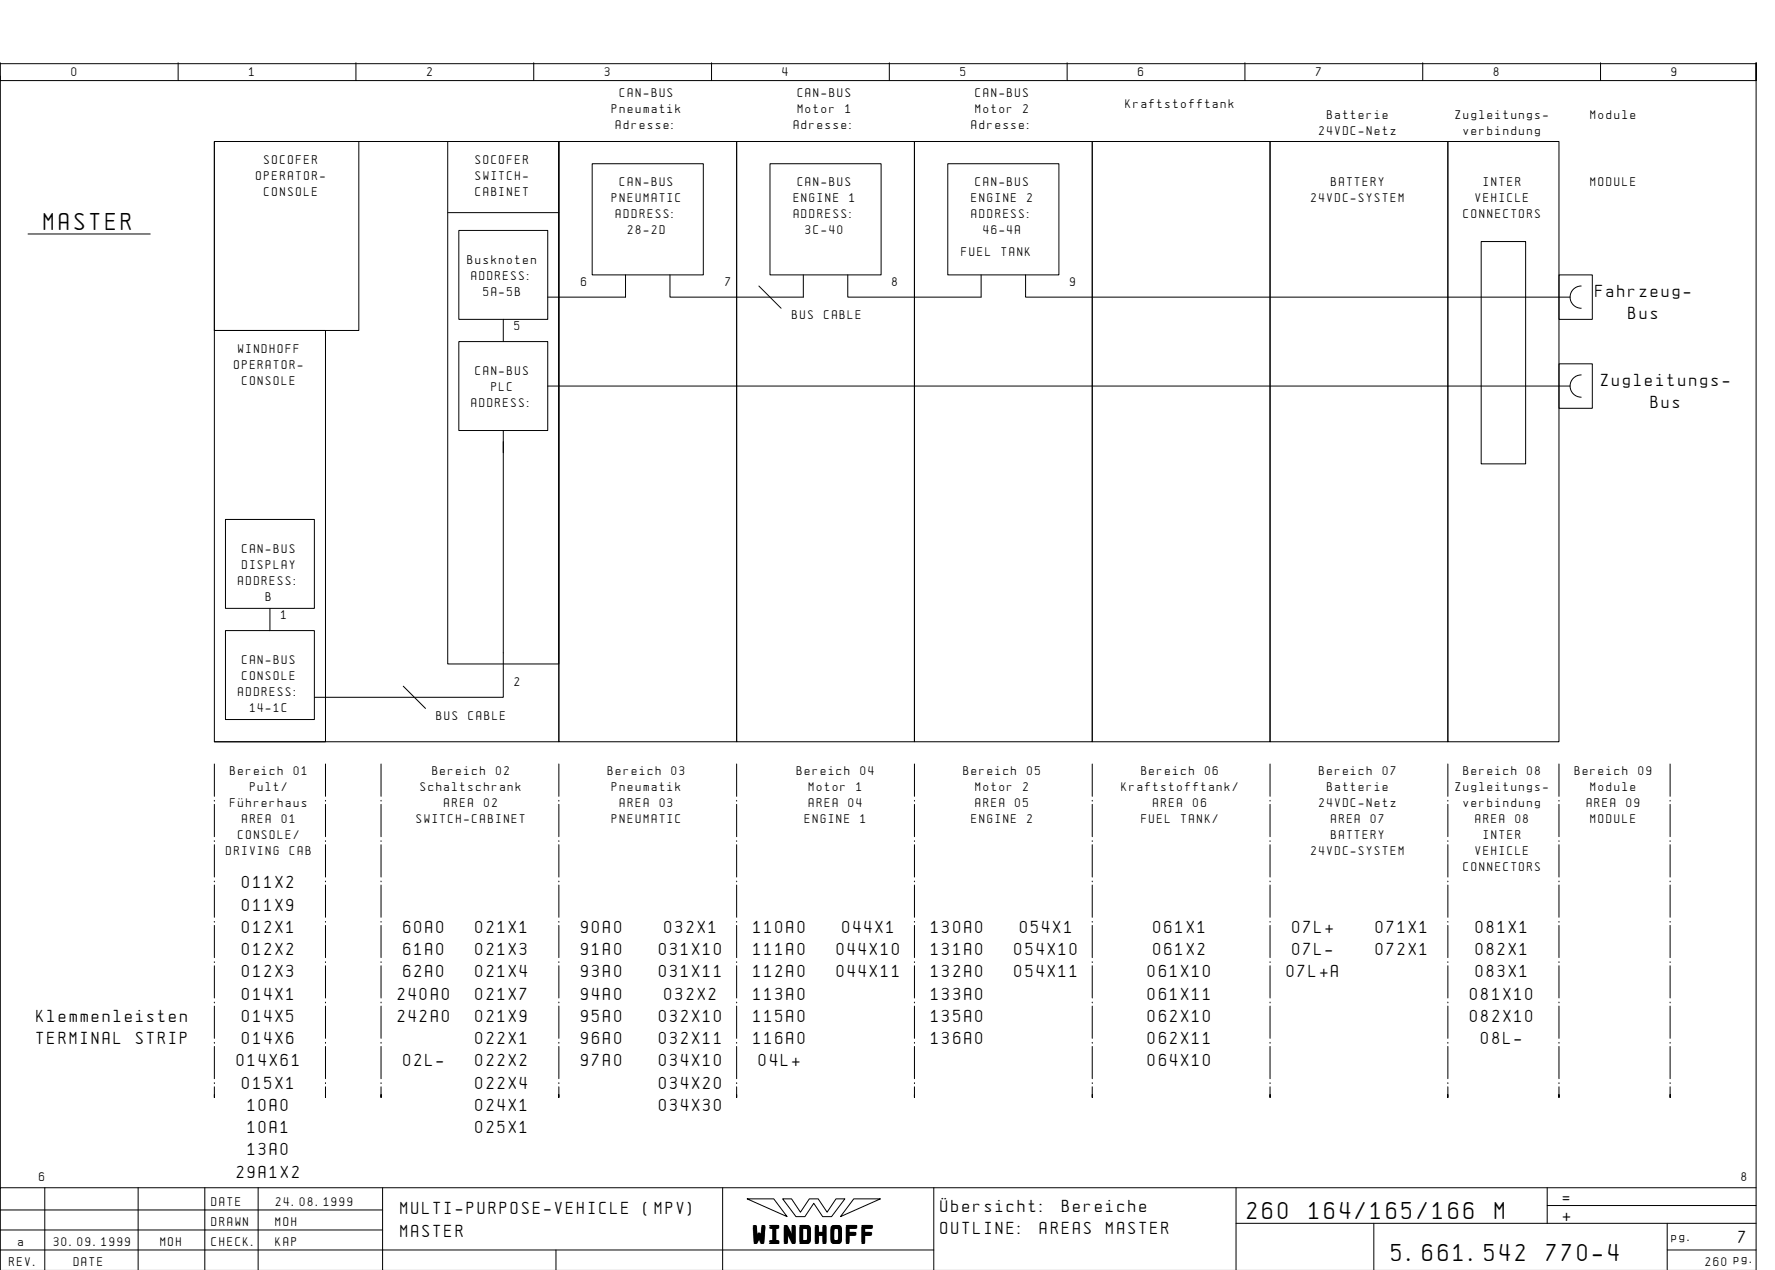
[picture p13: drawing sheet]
<svg xmlns="http://www.w3.org/2000/svg" width="399mm" height="286mm" viewBox="0 0 399 286" stroke-linecap="round" stroke-linejoin="round" font-family="sans-serif">
<defs><g id="words">
<g font-size="4.4">
<text x="9.9" y="51.6">MASTER</text>
<text x="280.6" y="274.1">260</text>
<text x="294.5" y="274.1">164/165/166</text>
<text x="336.3" y="274.1">M</text>
<text x="169.5" y="279.3">WINDHOFF</text>
<text x="313.1" y="283.6">5.661.542</text>
<text x="347.9" y="283.6">770-4</text>
</g>
<g font-size="3.1">
<text x="358.9" y="66.8">Fahrzeug-</text>
<text x="366.4" y="71.8">Bus</text>
<text x="360.2" y="86.8">Zugleitungs-</text>
<text x="371.4" y="91.8">Bus</text>
<text x="54.5" y="199.8">011X2</text>
<text x="54.5" y="204.8">011X9</text>
<text x="54.5" y="209.8">012X1</text>
<text x="90.8" y="209.8">60A0</text>
<text x="107" y="209.8">021X1</text>
<text x="130.8" y="209.8">90A0</text>
<text x="149.5" y="209.8">032X1</text>
<text x="169.5" y="209.8">110A0</text>
<text x="189.5" y="209.8">044X1</text>
<text x="209.5" y="209.8">130A0</text>
<text x="229.5" y="209.8">054X1</text>
<text x="259.5" y="209.8">061X1</text>
<text x="290.8" y="209.8">07L+</text>
<text x="309.5" y="209.8">071X1</text>
<text x="332" y="209.8">081X1</text>
<text x="54.5" y="214.8">012X2</text>
<text x="90.8" y="214.8">61A0</text>
<text x="107" y="214.8">021X3</text>
<text x="130.8" y="214.8">91A0</text>
<text x="148.3" y="214.8">031X10</text>
<text x="169.5" y="214.8">111A0</text>
<text x="188.3" y="214.8">044X10</text>
<text x="209.5" y="214.8">131A0</text>
<text x="228.3" y="214.8">054X10</text>
<text x="259.5" y="214.8">061X2</text>
<text x="290.8" y="214.8">07L-</text>
<text x="309.5" y="214.8">072X1</text>
<text x="332" y="214.8">082X1</text>
<text x="54.5" y="219.8">012X3</text>
<text x="90.8" y="219.8">62A0</text>
<text x="107" y="219.8">021X4</text>
<text x="130.8" y="219.8">93A0</text>
<text x="148.3" y="219.8">031X11</text>
<text x="169.5" y="219.8">112A0</text>
<text x="188.3" y="219.8">044X11</text>
<text x="209.5" y="219.8">132A0</text>
<text x="228.3" y="219.8">054X11</text>
<text x="258.3" y="219.8">061X10</text>
<text x="289.5" y="219.8">07L+A</text>
<text x="332" y="219.8">083X1</text>
<text x="54.5" y="224.8">014X1</text>
<text x="89.5" y="224.8">240A0</text>
<text x="107" y="224.8">021X7</text>
<text x="130.8" y="224.8">94A0</text>
<text x="149.5" y="224.8">032X2</text>
<text x="169.5" y="224.8">113A0</text>
<text x="209.5" y="224.8">133A0</text>
<text x="258.3" y="224.8">061X11</text>
<text x="330.8" y="224.8">081X10</text>
<text x="8.2" y="229.8">Klemmenleisten</text>
<text x="54.5" y="229.8">014X5</text>
<text x="89.5" y="229.8">242A0</text>
<text x="107" y="229.8">021X9</text>
<text x="130.8" y="229.8">95A0</text>
<text x="148.3" y="229.8">032X10</text>
<text x="169.5" y="229.8">115A0</text>
<text x="209.5" y="229.8">135A0</text>
<text x="258.3" y="229.8">062X10</text>
<text x="330.8" y="229.8">082X10</text>
<text x="8.2" y="234.8">TERMINAL</text>
<text x="30.6" y="234.8">STRIP</text>
<text x="53.3" y="239.8">014X61</text>
<text x="54.5" y="234.8">014X6</text>
<text x="90.8" y="239.8">02L-</text>
<text x="107" y="234.8">022X1</text>
<text x="107" y="239.8">022X2</text>
<text x="130.8" y="234.8">96A0</text>
<text x="130.8" y="239.8">97A0</text>
<text x="148.3" y="234.8">032X11</text>
<text x="148.3" y="239.8">034X10</text>
<text x="169.5" y="234.8">116A0</text>
<text x="170.8" y="239.8">04L+</text>
<text x="209.5" y="234.8">136A0</text>
<text x="258.3" y="234.8">062X11</text>
<text x="258.3" y="239.8">064X10</text>
<text x="333.3" y="234.8">08L-</text>
<text x="54.5" y="244.8">015X1</text>
<text x="107" y="244.8">022X4</text>
<text x="148.3" y="244.8">034X20</text>
<text x="55.8" y="249.8">10A0</text>
<text x="107" y="249.8">024X1</text>
<text x="148.3" y="249.8">034X30</text>
<text x="55.8" y="254.8">10A1</text>
<text x="107" y="254.8">025X1</text>
<text x="55.8" y="259.8">13A0</text>
<text x="53.3" y="264.8">29A1X2</text>
<text x="90.1" y="273.1">MULTI-PURPOSE-VEHICLE</text>
<text x="144.8" y="273.1">(MPV)</text>
<text x="211.6" y="272.6">öbersicht:</text>
<text x="238.9" y="272.6">Bereiche</text>
<text x="351.6" y="270.6">=</text>
<text x="351.6" y="274.6">+</text>
<text x="90.1" y="278.1">MASTER</text>
<text x="211.6" y="277.6">OUTLINE:</text>
<text x="234" y="277.6">AREAS</text>
<text x="248.9" y="277.6">MASTER</text>
<text x="391.1" y="279.6">7</text>
</g>
<g font-size="2.3">
<text x="16.1" y="17.1">0</text>
<text x="56.1" y="17.1">1</text>
<text x="96.1" y="17.1">2</text>
<text x="136.1" y="17.1">3</text>
<text x="176.1" y="17.1">4</text>
<text x="216.1" y="17.1">5</text>
<text x="256.1" y="17.1">6</text>
<text x="296.1" y="17.1">7</text>
<text x="336.1" y="17.1">8</text>
<text x="376.1" y="17.1">9</text>
<text x="139.5" y="21.8">CAN-BUS</text>
<text x="179.5" y="21.8">CAN-BUS</text>
<text x="219.5" y="21.8">CAN-BUS</text>
<text x="137.7" y="25.4">Pneumatik</text>
<text x="138.6" y="29">Adresse:</text>
<text x="178.6" y="29">Adresse:</text>
<text x="179.5" y="25.4">Motor</text>
<text x="190.2" y="25.4">1</text>
<text x="218.6" y="29">Adresse:</text>
<text x="219.5" y="25.4">Motor</text>
<text x="230.2" y="25.4">2</text>
<text x="253.2" y="24.3">Kraftstofftank</text>
<text x="298.6" y="26.8">Batterie</text>
<text x="327.5" y="26.8">Zugleitungs-</text>
<text x="357.9" y="26.8">Module</text>
<text x="296.8" y="30.4">24VDC-Netz</text>
<text x="329.3" y="30.4">verbindung</text>
<text x="57.7" y="40.4">OPERATOR-</text>
<text x="59.5" y="36.8">SOCOFER</text>
<text x="107" y="36.8">SOCOFER</text>
<text x="107" y="40.4">SWITCH-</text>
<text x="139.5" y="41.8">CAN-BUS</text>
<text x="179.5" y="41.8">CAN-BUS</text>
<text x="219.5" y="41.8">CAN-BUS</text>
<text x="299.5" y="41.8">BATTERY</text>
<text x="333.7" y="41.8">INTER</text>
<text x="357.9" y="41.8">MODULE</text>
<text x="59.5" y="44">CONSOLE</text>
<text x="107" y="44">CABINET</text>
<text x="137.7" y="45.4">PNEUMATIC</text>
<text x="178.6" y="45.4">ENGINE</text>
<text x="191.1" y="45.4">1</text>
<text x="218.6" y="45.4">ENGINE</text>
<text x="231.1" y="45.4">2</text>
<text x="295" y="45.4">24VDC-SYSTEM</text>
<text x="332" y="45.4">VEHICLE</text>
<text x="138.6" y="49">ADDRESS:</text>
<text x="141.2" y="52.6">28-2D</text>
<text x="178.6" y="49">ADDRESS:</text>
<text x="181.2" y="52.6">3C-40</text>
<text x="218.6" y="49">ADDRESS:</text>
<text x="221.2" y="52.6">46-4A</text>
<text x="329.3" y="49">CONNECTORS</text>
<text x="105.2" y="59.3">Busknoten</text>
<text x="216.3" y="57.6">FUEL</text>
<text x="225.3" y="57.6">TANK</text>
<text x="106.1" y="62.9">ADDRESS:</text>
<text x="130.7" y="64.3">6</text>
<text x="163.2" y="64.3">7</text>
<text x="200.7" y="64.3">8</text>
<text x="240.7" y="64.3">9</text>
<text x="108.7" y="66.5">5A-5B</text>
<text x="178.2" y="71.8">BUS</text>
<text x="185.4" y="71.8">CABLE</text>
<text x="115.7" y="74.3">5</text>
<text x="52.7" y="82.9">OPERATOR-</text>
<text x="53.6" y="79.3">WINDHOFF</text>
<text x="54.5" y="86.5">CONSOLE</text>
<text x="107" y="84.3">CAN-BUS</text>
<text x="110.5" y="87.9">PLC</text>
<text x="106.1" y="91.5">ADDRESS:</text>
<text x="54.5" y="124.3">CAN-BUS</text>
<text x="53.6" y="131.5">ADDRESS:</text>
<text x="54.5" y="127.9">DISPLAY</text>
<text x="59.8" y="135.1">B</text>
<text x="63.2" y="139.3">1</text>
<text x="54.5" y="149.3">CAN-BUS</text>
<text x="54.5" y="152.9">CONSOLE</text>
<text x="115.7" y="154.3">2</text>
<text x="53.6" y="156.5">ADDRESS:</text>
<text x="56.2" y="160.1">14-1C</text>
<text x="98.2" y="161.8">BUS</text>
<text x="105.4" y="161.8">CABLE</text>
<text x="51.8" y="174.3">Bereich</text>
<text x="56.2" y="177.9">Pult/</text>
<text x="66.1" y="174.3">01</text>
<text x="94.6" y="177.9">Schaltschrank</text>
<text x="97.3" y="174.3">Bereich</text>
<text x="111.6" y="174.3">02</text>
<text x="136.8" y="174.3">Bereich</text>
<text x="137.7" y="177.9">Pneumatik</text>
<text x="151.1" y="174.3">03</text>
<text x="179.3" y="174.3">Bereich</text>
<text x="182" y="177.9">Motor</text>
<text x="192.7" y="177.9">1</text>
<text x="193.6" y="174.3">04</text>
<text x="216.8" y="174.3">Bereich</text>
<text x="219.5" y="177.9">Motor</text>
<text x="230.2" y="177.9">2</text>
<text x="231.1" y="174.3">05</text>
<text x="252.3" y="177.9">Kraftstofftank/</text>
<text x="256.8" y="174.3">Bereich</text>
<text x="271.1" y="174.3">06</text>
<text x="296.8" y="174.3">Bereich</text>
<text x="298.6" y="177.9">Batterie</text>
<text x="311.1" y="174.3">07</text>
<text x="327.5" y="177.9">Zugleitungs-</text>
<text x="329.3" y="174.3">Bereich</text>
<text x="343.6" y="174.3">08</text>
<text x="354.3" y="174.3">Bereich</text>
<text x="357.9" y="177.9">Module</text>
<text x="368.6" y="174.3">09</text>
<text x="51.8" y="181.5">FÅhrerhaus</text>
<text x="54.5" y="185.1">AREA</text>
<text x="63.4" y="185.1">01</text>
<text x="93.7" y="185.1">SWITCH-CABINET</text>
<text x="100" y="181.5">AREA</text>
<text x="108.9" y="181.5">02</text>
<text x="137.7" y="185.1">PNEUMATIC</text>
<text x="139.5" y="181.5">AREA</text>
<text x="148.4" y="181.5">03</text>
<text x="181.1" y="185.1">ENGINE</text>
<text x="182" y="181.5">AREA</text>
<text x="190.9" y="181.5">04</text>
<text x="193.6" y="185.1">1</text>
<text x="218.6" y="185.1">ENGINE</text>
<text x="219.5" y="181.5">AREA</text>
<text x="228.4" y="181.5">05</text>
<text x="231.1" y="185.1">2</text>
<text x="256.8" y="185.1">FUEL</text>
<text x="259.5" y="181.5">AREA</text>
<text x="265.7" y="185.1">TANK/</text>
<text x="268.4" y="181.5">06</text>
<text x="296.8" y="181.5">24VDC-Netz</text>
<text x="299.5" y="185.1">AREA</text>
<text x="308.4" y="185.1">07</text>
<text x="329.3" y="181.5">verbindung</text>
<text x="332" y="185.1">AREA</text>
<text x="340.9" y="185.1">08</text>
<text x="357" y="181.5">AREA</text>
<text x="357.9" y="185.1">MODULE</text>
<text x="365.9" y="181.5">09</text>
<text x="53.6" y="188.7">CONSOLE/</text>
<text x="299.5" y="188.7">BATTERY</text>
<text x="333.7" y="188.7">INTER</text>
<text x="50.9" y="192.3">DRIVING</text>
<text x="65.2" y="192.3">CAB</text>
<text x="295" y="192.3">24VDC-SYSTEM</text>
<text x="329.3" y="195.9">CONNECTORS</text>
<text x="332" y="192.3">VEHICLE</text>
<text x="8.8" y="265.6">6</text>
<text x="391.8" y="265.6">8</text>
<text x="47.6" y="271.1">DATE</text>
<text x="47.6" y="275.6">DRAWN</text>
<text x="62" y="275.6">MOH</text>
<text x="62.1" y="271.1">24.08.1999</text>
<text x="4.1" y="280.1">a</text>
<text x="12.1" y="280.1">30.09.1999</text>
<text x="36.1" y="280.1">MOH</text>
<text x="47.6" y="280.1">CHECK.</text>
<text x="62" y="280.1">KAP</text>
<text x="376.1" y="279.1">pg.</text>
<text x="2.1" y="284.6">REV.</text>
<text x="16.6" y="284.6">DATE</text>
<text x="383.7" y="284.6">260 pg.</text>
</g>
</g></defs>
<g fill="none" stroke="#000" stroke-width=".22">
<path d="M.1 14.1v4h395v-4v271.6M.1 17.1v250M.1 14.3h395M40.1 14.1v4M80.1 14.1v4M120.1 14.1v4M160.1 14.1v4M200.1 14.1v4M240.1 14.1v4M280.1 14.1v4M320.1 14.1v4M360.1 14.1v4"/>
<path d="M48.2 31.8h77.5v135h-77.5zM48.2 31.8v42.5h25v92.5h-25v-92.5h32.5v-42.5zM100.7 31.8h25v117.5h-25zM125.7 31.8h40v135h-40zM133.2 36.8h25v25h-25zM165.7 31.8h40v135h-40zM173.2 36.8h25v25h-25zM205.7 31.8h40v135h-40zM213.2 36.8h25v25h-25zM245.7 31.8h40v135h-40zM285.7 31.8h40v135h-40zM325.7 31.8h25v135h-25z"/>
<path d="M6.3 52.6h27.5M100.7 47.8h25M103.2 51.8h20v20h-20zM333.2 54.3h10v50h-10zM103.2 76.8h20v20h-20zM113.2 71.8v5M140.7 61.8v5h-17.5M170.7 64.3l5 5M180.7 61.8v5h-30v-5M220.7 61.8v5h-30v-5M230.7 61.8v5h122.5M350.7 61.8h7.5v10h-7.5z"/>
<path d="M355.7 64.3a2.5 2.5 0 0 0-2.5 2.5 2.5 2.5 0 0 0 2.5 2.5M113.2 96.8v60h-42.5M123.2 86.8h230M350.7 81.8h7.5v10h-7.5zM355.7 84.3a2.5 2.5 0 0 0-2.5 2.5 2.5 2.5 0 0 0 2.5 2.5M50.7 116.8h20v20h-20zM60.7 136.8v5M50.7 141.8h20v20h-20zM90.7 154.3l5 5M48.2 171.8v7.3M73.2 171.8v7.3M85.7 171.8v7.3"/>
<path d="M125.7 171.8v7.3M165.7 171.8v7.3M205.7 171.8v7.3M245.7 171.8v7.3M285.7 171.8v7.3M325.7 171.8v7.3M350.7 171.8v7.3M375.7 171.8v7.3M48.2 180v.2M48.2 180.9v7.3M48.2 189.1v.2M48.2 190v7.2"/>
<path d="M48.2 198.1v.2M48.2 199v7.3M73.2 180v.2M73.2 180.9v7.3M73.2 189.1v.2M73.2 190v7.2M73.2 198.1v.2M73.2 199v7.3M85.7 180v.2M85.7 180.9v7.3M85.7 189.1v.2M85.7 190v7.2"/>
<path d="M85.7 198.1v.2M85.7 199v7.3M125.7 180v.2M125.7 180.9v7.3M125.7 189.1v.2M125.7 190v7.2M125.7 198.1v.2M125.7 199v7.3M165.7 180v.2M165.7 180.9v7.3M165.7 189.1v.2M165.7 190v7.2"/>
<path d="M165.7 198.1v.2M165.7 199v7.3M205.7 180v.2M205.7 180.9v7.3M205.7 189.1v.1M205.7 190v7.2M205.7 198.1v.2M205.7 199v7.3M245.7 180v.2M245.7 180.9v7.3M245.7 189.1v.1M245.7 190v7.2"/>
<path d="M245.7 198.1v.2M245.7 199v7.3M285.7 180v.2M285.7 180.9v7.3M285.7 189.1v.1M285.7 190v7.2M285.7 198.1v.2M285.7 199v7.3M325.7 180v.2M325.7 180.9v7.3M325.7 189.1v.1M325.7 190v7.2"/>
<path d="M325.7 198.1v.2M325.7 199v7.3M350.7 180v.2M350.7 180.9v7.3M350.7 189.1v.1M350.7 190v7.2M350.7 198.1v.2M350.7 199v7.3M375.7 180v.2M375.7 180.9v7.3M375.7 189.1v.1M375.7 190v7.2"/>
<path d="M375.7 198.1v.2M375.7 199v7.3M48.2 207.2v.2M48.2 208.1v7.3M48.2 216.3v.2M48.2 217.2v7.2M73.2 207.2v.2M73.2 208.1v7.3M73.2 216.3v.2M73.2 217.2v7.2M85.7 207.2v.2M85.7 208.1v7.3"/>
<path d="M85.7 216.3v.2M85.7 217.2v7.2M125.7 207.2v.2M125.7 208.1v7.3M125.7 216.3v.2M125.7 217.2v7.2M165.7 207.2v.2M165.7 208.1v7.3M165.7 216.3v.2M165.7 217.2v7.2M205.7 207.2v.2M205.7 208.1v7.3"/>
<path d="M205.7 216.3v.2M205.7 217.2v7.2M245.7 207.2v.2M245.7 208.1v7.3M245.7 216.3v.2M245.7 217.2v7.2M285.7 207.2v.2M285.7 208.1v7.3M285.7 216.3v.2M285.7 217.2v7.2M325.7 207.2v.2M325.7 208.1v7.3"/>
<path d="M325.7 216.3v.2M325.7 217.2v7.2M350.7 207.2v.2M350.7 208.1v7.3M350.7 216.3v.2M350.7 217.2v7.2M375.7 207.2v.2M375.7 208.1v7.3M375.7 216.3v.2M375.7 217.2v7.2M48.2 225.4v.2M48.2 226.3v7.2"/>
<path d="M48.2 234.4v.2M48.2 235.3v7.3M73.2 225.4v.2M73.2 226.3v7.2M73.2 234.4v.2M73.2 235.3v7.3M85.7 225.4v.2M85.7 226.3v7.2M85.7 234.4v.2M85.7 235.3v7.3M125.7 225.4v.2M125.7 226.3v7.2"/>
<path d="M125.7 234.4v.2M125.7 235.3v7.3M165.7 225.4v.2M165.7 226.3v7.2M165.7 234.4v.2M165.7 235.3v7.3M205.7 225.4v.2M205.7 226.3v7.2M205.7 234.4v.2M205.7 235.3v7.3M245.7 225.4v.2M245.7 226.3v7.2"/>
<path d="M245.7 234.4v.2M245.7 235.3v7.3M285.7 225.4v.2M285.7 226.3v7.2M285.7 234.4v.2M285.7 235.3v7.3M325.7 225.4v.2M325.7 226.3v7.2M325.7 234.4v.2M325.7 235.3v7.3M350.7 225.4v.2M350.7 226.3v7.2"/>
<path d="M350.7 234.4v.2M350.7 235.3v7.3M375.7 225.4v.2M375.7 226.3v7.2M375.7 234.4v.2M375.7 235.3v7.3M48.2 244.4v2.4v-.6M48.2 243.5v.2M73.2 244.4v2.4v-.6M73.2 243.5v.2M85.7 244.4v2.4v-.6M85.7 243.5v.2"/>
<path d="M125.7 244.4v2.4v-.6M125.7 243.5v.2M165.7 244.4v2.4v-.6M165.7 243.5v.2M205.7 243.5v.2M205.7 244.4v2.4v-.6M245.7 243.5v.2M245.7 244.4v2.4v-.6M285.7 243.5v.2M285.7 244.4v2.4v-.6M325.7 244.4v2.4v-.6M325.7 243.5v.2"/>
<path d="M350.7 243.5v.2M350.7 244.4v2.4v-.6M375.7 243.5v.2M375.7 244.4v2.4v-.6M10.1 267.1v18.5M31.1 267.1v18.5M46.1 267.1v18.6M58.1 267.1v18.6M86.1 272.1h-86M86.1 276.6h-86M86.1 267.1v18.6M162.6 267.1v18.6"/>
<path d="M168.1 269.6h6l3 4zM176.1 269.6h2l2 3 2-3h2l2 3 2-3h2l-3 4h-2l-2-3-2 3h-2zM192.1 269.6h6l-9 4zM210.1 267.1v18.6M278.1 275.1h117M278.1 267.1v18.6M309.1 275.1v10.6M348.1 271.1h47M348.1 267.1v8M375.1 275.1v10.6M395.1 267.1h-395v18.6M125.1 281.1v4.6"/>
<path d="M210.1 281.1h-210M375.1 281.1h20"/>
</g>
<use href="#words"/>
</svg>
